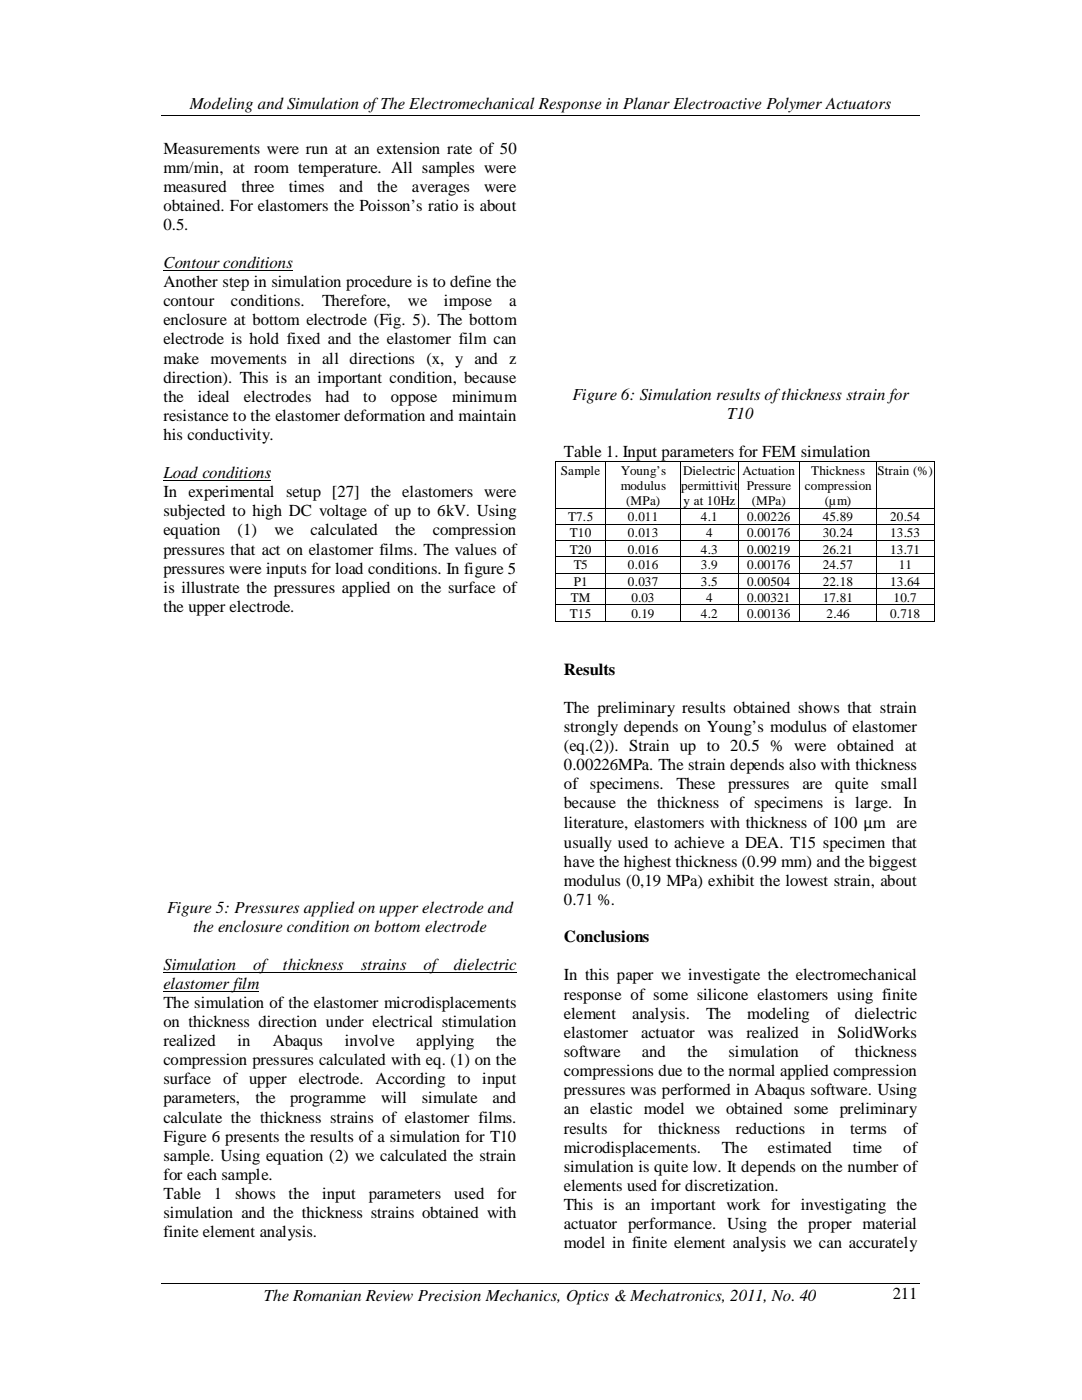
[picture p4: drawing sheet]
<svg xmlns="http://www.w3.org/2000/svg" width="216mm" height="279mm" viewBox="0 0 216 279" stroke-linecap="round" stroke-linejoin="round" font-family="sans-serif">
<defs><g id="words">
<g font-size="3.3">
<text x="37.8" y="21.8">Modeling and Simulation of The Electromechanical Response in Planar Electroactive Polymer Actuators</text>
<text x="32.6" y="30.6">Measurements were run at an extension rate of 50</text>
<text x="32.6" y="34.5">mm/min, at room temperature. All samples were</text>
<text x="32.6" y="38.3">measured</text>
<text x="48.2" y="38.3">three</text>
<text x="57.7" y="38.3">times</text>
<text x="67.6" y="38.3">and</text>
<text x="75.3" y="38.3">the</text>
<text x="82.2" y="38.3">averages</text>
<text x="96.6" y="38.3">were</text>
<text x="32.6" y="42.1">obtained. For elastomers the Poisson’s ratio is about</text>
<text x="32.6" y="45.9">0.5.</text>
<text x="32.6" y="53.5">Contour conditions</text>
<text x="32.6" y="57.3">Another step in simulation procedure is to define the</text>
<text x="32.6" y="61.1">contour</text>
<text x="32.6" y="64.9">enclosure at bottom electrode (Fig. 5). The bottom</text>
<text x="46.1" y="61.1">conditions.</text>
<text x="64.3" y="61.1">Therefore,</text>
<text x="81.4" y="61.1">we</text>
<text x="88.6" y="61.1">impose</text>
<text x="101.6" y="61.1">a</text>
<text x="32.6" y="68.7">electrode is hold fixed and the elastomer film can</text>
<text x="32.6" y="72.6">make movements in all directions (x, y and z</text>
<text x="32.6" y="76.4">direction). This is an important condition, because</text>
<text x="32.6" y="80.3">the</text>
<text x="39.5" y="80.3">ideal</text>
<text x="48.7" y="80.3">electrodes</text>
<text x="64.9" y="80.3">had</text>
<text x="72.5" y="80.3">to</text>
<text x="78" y="80.3">oppose</text>
<text x="90.2" y="80.3">minimum</text>
<text x="114.2" y="79.8">Figure 6: Simulation results of thickness strain for</text>
<text x="145.1" y="83.6">T10</text>
<text x="32.6" y="84.1">resistance to the elastomer deformation and maintain</text>
<text x="32.6" y="87.9">his conductivity.</text>
<text x="32.6" y="95.4">Load conditions</text>
<text x="112.5" y="91.2">Table 1. Input parameters for FEM simulation</text>
<text x="32.6" y="99.2">In experimental setup [27] the elastomers were</text>
<text x="32.6" y="103">subjected to high DC voltage of up to 6kV. Using</text>
<text x="32.6" y="106.8">equation</text>
<text x="47.4" y="106.8">(1)</text>
<text x="54.8" y="106.8">we</text>
<text x="62" y="106.8">calculated</text>
<text x="78.8" y="106.8">the</text>
<text x="86.4" y="106.8">compression</text>
<text x="32.6" y="110.7">pressures that act on elastomer films. The values of</text>
<text x="32.6" y="114.6">pressures were inputs for load conditions. In figure 5</text>
<text x="32.6" y="118.4">is illustrate the pressures applied on the surface of</text>
<text x="32.6" y="122.2">the upper electrode.</text>
<text x="112.5" y="134.7">Results</text>
<text x="112.5" y="142.3">The preliminary results obtained shows that strain</text>
<text x="112.5" y="146.1">strongly depends on Young’s modulus of elastomer</text>
<text x="112.5" y="149.9">(eq.(2)). Strain up to 20.5 % were obtained at</text>
<text x="112.5" y="153.7">0.00226MPa. The strain depends also with thickness</text>
<text x="112.5" y="157.5">of specimens.</text>
<text x="112.5" y="161.3">because the thickness of specimens is large. In</text>
<text x="135" y="157.5">These</text>
<text x="145.3" y="157.5">pressures</text>
<text x="160.1" y="157.5">are</text>
<text x="166.6" y="157.5">quite</text>
<text x="175.8" y="157.5">small</text>
<text x="112.5" y="165.2">literature, elastomers with thickness of 100 μm are</text>
<text x="112.5" y="169.2">usually used to achieve a DEA. T15 specimen that</text>
<text x="112.5" y="173.1">have the highest thickness (0.99 mm) and the biggest</text>
<text x="112.5" y="176.9">modulus (0,19 MPa) exhibit the lowest strain, about</text>
<text x="33.4" y="182.1">Figure 5: Pressures applied on upper electrode and</text>
<text x="38.6" y="185.9">the enclosure condition on bottom electrode</text>
<text x="112.5" y="180.7">0.71 %.</text>
<text x="112.5" y="188">Conclusions</text>
<text x="32.6" y="193.5">Simulation</text>
<text x="32.6" y="197.4">elastomer film</text>
<text x="50.5" y="193.5">of</text>
<text x="56.5" y="193.5">thickness</text>
<text x="72.1" y="193.5">strains</text>
<text x="84.5" y="193.5">of</text>
<text x="90.6" y="193.5">dielectric</text>
<text x="112.5" y="195.7">In this paper we investigate the electromechanical</text>
<text x="32.6" y="201.2">The simulation of the elastomer microdisplacements</text>
<text x="112.5" y="199.5">response of some silicone elastomers using finite</text>
<text x="112.5" y="203.3">element</text>
<text x="126.2" y="203.3">analysis.</text>
<text x="140.9" y="203.3">The</text>
<text x="149.1" y="203.3">modeling</text>
<text x="164.7" y="203.3">of</text>
<text x="170.6" y="203.3">dielectric</text>
<text x="32.6" y="205">on thickness direction under electrical stimulation</text>
<text x="32.6" y="208.8">realized</text>
<text x="47.4" y="208.8">in</text>
<text x="54.4" y="208.8">Abaqus</text>
<text x="68.8" y="208.8">involve</text>
<text x="83.1" y="208.8">applying</text>
<text x="99" y="208.8">the</text>
<text x="112.5" y="207.1">elastomer</text>
<text x="127.9" y="207.1">actuator</text>
<text x="141.1" y="207.1">was</text>
<text x="148.9" y="207.1">realized</text>
<text x="162" y="207.1">in</text>
<text x="167.1" y="207.1">SolidWorks</text>
<text x="32.6" y="212.6">compression pressures calculated with eq. (1) on the</text>
<text x="112.5" y="210.9">software</text>
<text x="112.5" y="214.7">compressions due to the normal applied compression</text>
<text x="128.1" y="210.9">and</text>
<text x="137.2" y="210.9">the</text>
<text x="145.4" y="210.9">simulation</text>
<text x="163.7" y="210.9">of</text>
<text x="170.6" y="210.9">thickness</text>
<text x="32.6" y="216.4">surface</text>
<text x="32.6" y="220.2">parameters,</text>
<text x="44.5" y="216.4">of upper</text>
<text x="51" y="220.2">the</text>
<text x="57.9" y="220.2">programme</text>
<text x="59.6" y="216.4">electrode.</text>
<text x="74.9" y="216.4">According to input</text>
<text x="76" y="220.2">will</text>
<text x="84.2" y="220.2">simulate</text>
<text x="98.3" y="220.2">and</text>
<text x="112.5" y="218.5">pressures was performed in Abaqus software. Using</text>
<text x="32.6" y="224">calculate the thickness strains of elastomer films.</text>
<text x="32.6" y="227.8">Figure 6 presents the results of a simulation for T10</text>
<text x="112.5" y="222.3">an elastic model we obtained some preliminary</text>
<text x="112.5" y="226.2">results</text>
<text x="124.4" y="226.2">for</text>
<text x="131.3" y="226.2">thickness</text>
<text x="146.8" y="226.2">reductions</text>
<text x="163.8" y="226.2">in</text>
<text x="169.7" y="226.2">terms</text>
<text x="180.3" y="226.2">of</text>
<text x="32.6" y="231.6">sample. Using equation (2) we calculated the strain</text>
<text x="112.5" y="230">microdisplacements.</text>
<text x="112.5" y="233.8">simulation is quite low. It depends on the number of</text>
<text x="144" y="230">The</text>
<text x="153.2" y="230">estimated</text>
<text x="170.2" y="230">time</text>
<text x="180.2" y="230">of</text>
<text x="32.6" y="235.5">for each sample.</text>
<text x="32.6" y="239.4">Table</text>
<text x="42.7" y="239.4">1</text>
<text x="46.9" y="239.4">shows</text>
<text x="57.6" y="239.4">the</text>
<text x="64.3" y="239.4">input</text>
<text x="73.6" y="239.4">parameters</text>
<text x="90.6" y="239.4">used</text>
<text x="99.2" y="239.4">for</text>
<text x="112.5" y="237.7">elements used for discretization.</text>
<text x="32.6" y="243.2">simulation and the thickness strains obtained with</text>
<text x="112.5" y="241.5">This is an important work for investigating the</text>
<text x="112.5" y="245.2">actuator performance. Using the proper material</text>
<text x="32.6" y="246.9">finite element analysis.</text>
<text x="112.5" y="249">model in finite element analysis we can accurately</text>
<text x="52.7" y="259.6">The Romanian Review Precision Mechanics, Optics &amp; Mechatronics, 2011, No. 40</text>
<text x="178.1" y="259.2">211</text>
</g>
<g font-size="2.6">
<text x="111.9" y="94.7">Sample</text>
<text x="123.9" y="94.7">Young’s</text>
<text x="136.3" y="94.7">Dielectric</text>
<text x="148.2" y="94.7">Actuation</text>
<text x="161.9" y="94.7">Thickness</text>
<text x="175.1" y="94.7">Strain (%)</text>
<text x="123.9" y="97.7">modulus</text>
<text x="125" y="100.8">(MPa)</text>
<text x="135.9" y="97.7">permittivit</text>
<text x="136.4" y="100.8">y at 10Hz</text>
<text x="149" y="97.7">Pressure</text>
<text x="150" y="100.8">(MPa)</text>
<text x="160.6" y="97.7">compression</text>
<text x="164.6" y="100.8">(µm)</text>
<text x="113.4" y="104.1">T7.5</text>
<text x="113.7" y="107.2">T10</text>
<text x="125.3" y="104.1">0.011</text>
<text x="125.3" y="107.2">0.013</text>
<text x="139.9" y="104.1">4.1</text>
<text x="140.9" y="107.2">4</text>
<text x="149.1" y="104.1">0.00226</text>
<text x="149.1" y="107.2">0.00176</text>
<text x="164.2" y="104.1">45.89</text>
<text x="164.2" y="107.2">30.24</text>
<text x="177.6" y="104.1">20.54</text>
<text x="177.6" y="107.2">13.53</text>
<text x="113.7" y="110.5">T20</text>
<text x="114.5" y="113.6">T5</text>
<text x="125.3" y="110.5">0.016</text>
<text x="125.3" y="113.6">0.016</text>
<text x="139.9" y="110.5">4.3</text>
<text x="139.9" y="113.6">3.9</text>
<text x="149.1" y="110.5">0.00219</text>
<text x="149.1" y="113.6">0.00176</text>
<text x="164.2" y="110.5">26.21</text>
<text x="164.2" y="113.6">24.57</text>
<text x="177.6" y="110.5">13.71</text>
<text x="179.3" y="113.6">11</text>
<text x="114.5" y="116.9">P1</text>
<text x="125.3" y="116.9">0.037</text>
<text x="139.9" y="116.9">3.5</text>
<text x="149.1" y="116.9">0.00504</text>
<text x="164.2" y="116.9">22.18</text>
<text x="177.6" y="116.9">13.64</text>
<text x="113.7" y="123.3">T15</text>
<text x="113.9" y="120.1">TM</text>
<text x="126" y="120.1">0.03</text>
<text x="126" y="123.3">0.19</text>
<text x="139.9" y="123.3">4.2</text>
<text x="140.9" y="120.1">4</text>
<text x="149.1" y="120.1">0.00321</text>
<text x="149.1" y="123.3">0.00136</text>
<text x="164.2" y="120.1">17.81</text>
<text x="164.9" y="123.3">2.46</text>
<text x="177.6" y="123.3">0.718</text>
<text x="178.3" y="120.1">10.7</text>
</g>
</g></defs>
<g fill="none" stroke="#000" stroke-width=".2">
<path d="M32.2 23h151.4M32.6 53.9h25.8M32.6 95.9h21.5M110.8 92.2v9.2M110.9 92.2h9.8M120.8 92.2v9.2M120.9 92.2h14.9M135.8 92.2v9.2M135.9 92.2h11.4M147.4 92.2v9.2M147.5 92.2h11.9M159.5 92.2v9.2"/>
<path d="M159.6 92.2h15.2M174.9 92.2v9.2M175 92.2h11.4M186.4 92.2v9.2M110.8 101.5v3.1M110.8 104.7v3.2M110.8 108v3M110.8 111.2v3.1M110.8 114.5v2.9M110.8 117.6v3.1M110.9 101.5h9.8M110.9 104.6h9.8"/>
<path d="M110.9 107.9h9.8M110.9 111.1h9.8M110.9 114.4h9.8M110.9 117.5h9.8M120.8 101.5v3.1M120.8 104.7v3.2M120.8 108v3M120.8 111.2v3.1M120.8 114.5v2.9M120.8 117.6v3.1M120.9 101.5h14.9M120.9 104.6h14.9"/>
<path d="M120.9 107.9h14.9M120.9 111.1h14.9M120.9 114.4h14.9M120.9 117.5h14.9M135.8 101.5v3.1M135.8 104.7v3.2M135.8 108v3M135.8 111.2v3.1M135.8 114.5v2.9M135.8 117.6v3.1M135.9 101.5h11.4M135.9 104.6h11.4"/>
<path d="M135.9 107.9h11.4M135.9 111.1h11.4M135.9 114.4h11.4M135.9 117.5h11.4M147.4 101.5v3.1M147.4 104.7v3.2M147.4 108v3M147.4 111.2v3.1M147.4 114.5v2.9M147.4 117.6v3.1M147.5 101.5h11.9M147.5 104.6h11.9"/>
<path d="M147.5 107.9h11.9M147.5 111.1h11.9M147.5 114.4h11.9M147.5 117.5h11.9M159.5 101.5v3.1M159.5 104.7v3.2M159.5 108v3M159.5 111.2v3.1M159.5 114.5v2.9M159.5 117.6v3.1M159.6 101.5h15.2M159.6 104.6h15.2"/>
<path d="M159.6 107.9h15.2M159.6 111.1h15.2M159.6 114.4h15.2M159.6 117.5h15.2M174.9 101.5v3.1M174.9 104.7v3.2M174.9 108v3M174.9 111.2v3.1M174.9 114.5v2.9M174.9 117.6v3.1M175 101.5h11.4M175 104.6h11.4"/>
<path d="M175 107.9h11.4M175 111.1h11.4M175 114.4h11.4M175 117.5h11.4M186.4 101.5v3.1M186.4 104.7v3.2M186.4 108v3M186.4 111.2v3.1M186.4 114.5v2.9M186.4 117.6v3.1M110.8 120.8v3.2M110.9 120.7h9.8"/>
<path d="M110.9 124h9.8M120.8 120.8v3.2M120.9 120.7h14.9M120.9 124h14.9M135.8 120.8v3.2M135.9 120.7h11.4M135.9 124h11.4M147.4 120.8v3.2M147.5 120.7h11.9M147.5 124h11.9M159.5 120.8v3.2M159.6 120.7h15.2"/>
<path d="M159.6 124h15.2M174.9 120.8v3.2M175 120.7h11.4M175 124h11.4M186.4 120.8v3.2M32.6 194.1h70.5M32.6 197.9h19.1M32.2 256.2h151.4"/>
</g>
<g fill="#000">
<path d="M110.7 92.1l.2 .1zM120.7 92.1l.2 .1zM135.8 92.1l.1 .1zM147.3 92.1l.2 .1zM159.4 92.1l.2 .1zM174.8 92.1l.2 .1zM186.4 92.1l.1 .1zM110.7 101.4l.2 .1zM110.7 104.6h.2v.1h-.2zM110.7 107.9h.2v.1h-.2zM110.7 111h.2v.2h-.2zM110.7 114.3h.2v.2h-.2z"/>
<path d="M110.7 117.4h.2v.2h-.2zM120.7 101.4l.2 .1zM120.7 104.6h.2v.1h-.2zM120.7 107.9h.2v.1h-.2zM120.7 111h.2v.2h-.2zM120.7 114.3h.2v.2h-.2zM120.7 117.4h.2v.2h-.2zM135.8 101.4l.1 .1zM135.8 104.6l.1 .1zM135.8 107.9l.1 .1zM135.8 111l.1 .2zM135.8 114.3l.1 .2z"/>
<path d="M135.8 117.4l.1 .2zM147.3 101.4l.2 .1zM147.3 104.6h.2v.1h-.2zM147.3 107.9h.2v.1h-.2zM147.3 111h.2v.2h-.2zM147.3 114.3h.2v.2h-.2zM147.3 117.4h.2v.2h-.2zM159.4 101.4l.2 .1zM159.4 104.6h.2v.1h-.2zM159.4 107.9h.2v.1h-.2zM159.4 111h.2v.2h-.2zM159.4 114.3h.2v.2h-.2z"/>
<path d="M159.4 117.4h.2v.2h-.2zM174.8 101.4l.2 .1zM174.8 104.6h.2v.1h-.2zM174.8 107.9h.2v.1h-.2zM174.8 111h.2v.2h-.2zM174.8 114.3h.2v.2h-.2zM174.8 117.4h.2v.2h-.2zM186.4 101.4l.1 .1zM186.4 104.6h.1v.1h-.1zM186.4 107.9h.1v.1h-.1zM186.4 111h.1v.2h-.1zM186.4 114.3h.1v.2h-.1z"/>
<path d="M186.4 117.4h.1v.2h-.1zM110.7 120.7h.2v.1h-.2zM110.7 124h.2zM120.7 120.7h.2v.1h-.2zM120.7 124h.2zM135.8 120.7l.1 .1zM135.8 124h.1zM147.3 120.7h.2v.1h-.2zM147.3 124h.2zM159.4 120.7h.2v.1h-.2zM159.4 124h.2zM174.8 120.7h.2v.1h-.2z"/>
<path d="M174.8 124h.2zM186.4 120.7h.1v.1h-.1zM186.4 124h.1z"/>
</g>
<use href="#words"/>
</svg>
